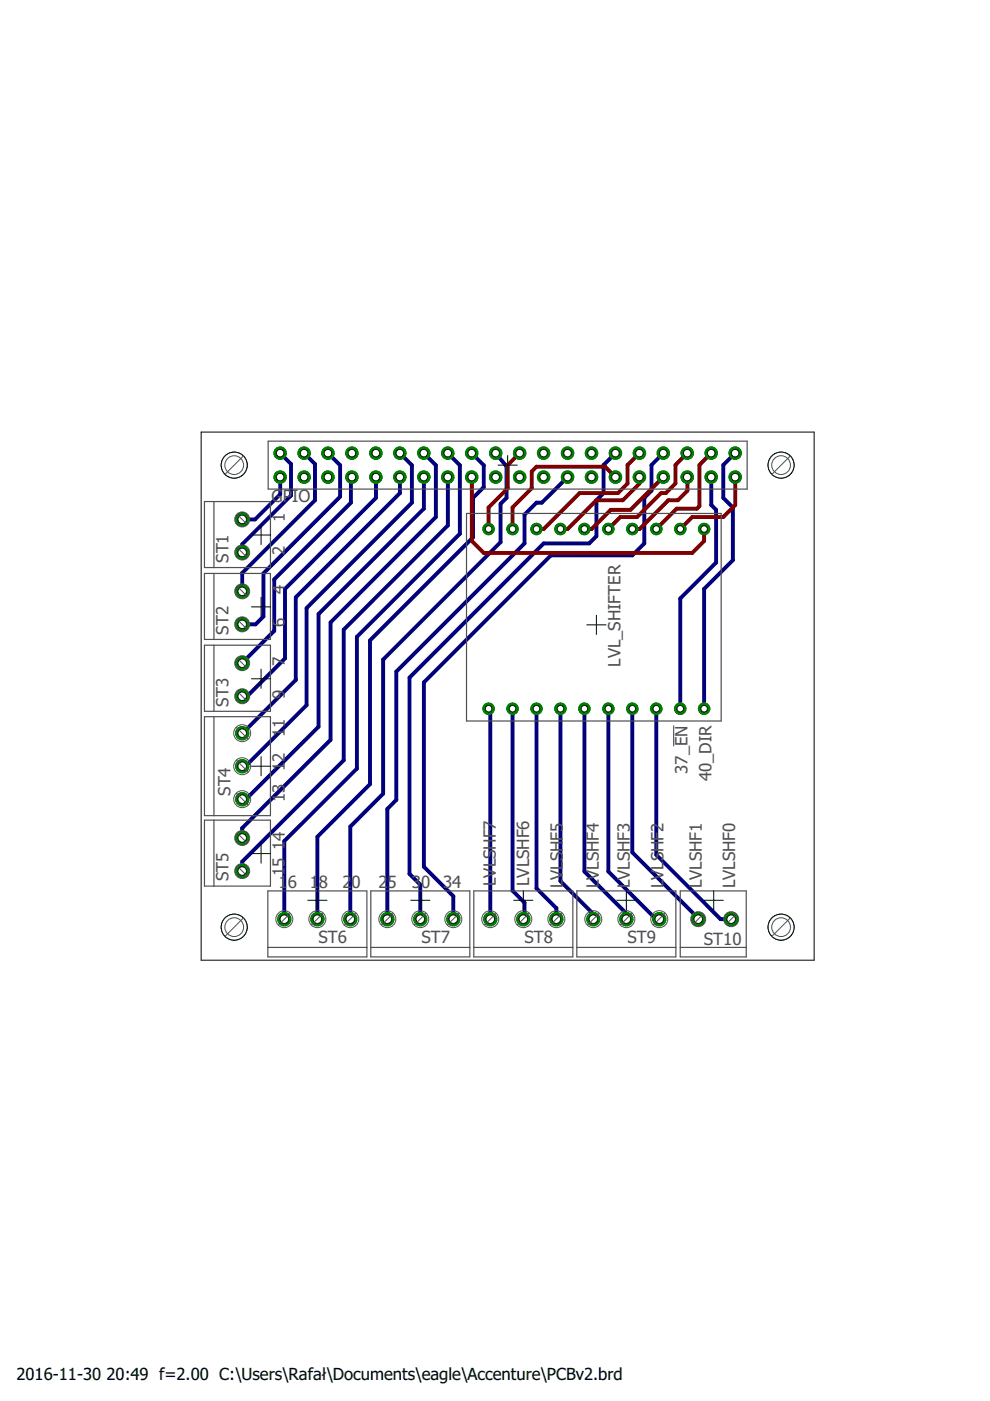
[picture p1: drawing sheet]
<svg xmlns="http://www.w3.org/2000/svg" width="210mm" height="297mm" viewBox="0 0 210 297" stroke-linecap="round" stroke-linejoin="round" font-family="sans-serif">
<defs><g id="words">
<g font-size="3.6" fill="#505050">
<text x="57.6" y="106.5">GPIO</text>
<text x="60.4" y="110.6" transform="rotate(-90 60.4 110.6)">1</text>
<text x="48.4" y="119.3" transform="rotate(-90 48.4 119.3)">ST1</text>
<text x="60.4" y="117.8" transform="rotate(-90 60.4 117.8)">2</text>
<text x="60.4" y="125.9" transform="rotate(-90 60.4 125.9)">4</text>
<text x="48.4" y="134.6" transform="rotate(-90 48.4 134.6)">ST2</text>
<text x="60.4" y="133" transform="rotate(-90 60.4 133)">6</text>
<text x="60.4" y="141.1" transform="rotate(-90 60.4 141.1)">7</text>
<text x="131.5" y="141.4" transform="rotate(-90 131.5 141.4)">LVL_SHIFTER</text>
<text x="48.4" y="149.8" transform="rotate(-90 48.4 149.8)">ST3</text>
<text x="60.4" y="148.2" transform="rotate(-90 60.4 148.2)">9</text>
<text x="60.4" y="156.4" transform="rotate(-90 60.4 156.4)">11</text>
<text x="60.4" y="163.5" transform="rotate(-90 60.4 163.5)">12</text>
<text x="145.7" y="164.1" transform="rotate(-90 145.7 164.1)">37_EN</text>
<text x="150.8" y="165.6" transform="rotate(-90 150.8 165.6)">40_DIR</text>
<text x="48.8" y="168.7" transform="rotate(-90 48.8 168.7)">ST4</text>
<text x="60.4" y="170.1" transform="rotate(-90 60.4 170.1)">13</text>
<text x="60.4" y="185.8" transform="rotate(-90 60.4 185.8)">15</text>
<text x="60.4" y="180.2" transform="rotate(-90 60.4 180.2)">14</text>
<text x="48.4" y="186.9" transform="rotate(-90 48.4 186.9)">ST5</text>
<text x="59.1" y="188.3">1</text>
<text x="61" y="188.3">6</text>
<text x="65.7" y="188.3">1</text>
<text x="67.6" y="188.3">8</text>
<text x="72.6" y="188.3">2</text>
<text x="74.6" y="188.3">0</text>
<text x="80.2" y="188.3">2</text>
<text x="82.2" y="188.3">5</text>
<text x="87.3" y="188.3">3</text>
<text x="89.3" y="188.3">0</text>
<text x="93.9" y="188.3">34</text>
<text x="105.1" y="187.8" transform="rotate(-90 105.1 187.8)">LVLSHF7</text>
<text x="112.2" y="187.8" transform="rotate(-90 112.2 187.8)">LVLSHF6</text>
<text x="119.3" y="188.3" transform="rotate(-90 119.3 188.3)">LVLSHF5</text>
<text x="127" y="188.3" transform="rotate(-90 127 188.3)">LVLSHF4</text>
<text x="133.6" y="188.3" transform="rotate(-90 133.6 188.3)">LVLSHF3</text>
<text x="140.7" y="188.3" transform="rotate(-90 140.7 188.3)">LVLSHF2</text>
<text x="148.8" y="188.3" transform="rotate(-90 148.8 188.3)">LVLSHF1</text>
<text x="155.9" y="188.3" transform="rotate(-90 155.9 188.3)">LVLSHF0</text>
<text x="67.5" y="199.9">ST6</text>
<text x="89.4" y="199.9">ST7</text>
<text x="111.2" y="199.9">ST8</text>
<text x="133.1" y="199.9">ST9</text>
<text x="149.2" y="200.3">ST10</text>
</g>
<g font-size="3.5">
<text x="3.5" y="292.5">2016-11-30</text>
<text x="22.6" y="292.5">20:49 f=2.00 C:\Users\Rafał\Documents\eagle\Accenture\PCBv2.brd</text>
</g>
</g></defs>
<g fill="none" stroke="#000080" stroke-width=".83">
<path d="M59.4 96.1l2.3 2.3v6.7l-10.3 10.3v1.7M64.5 96.1l2.3 2.3v7.7l-15.4 15.4v3.9M69.5 96.1l2.6 2.5v6.7l-16.2 16.3v9.1l-1.7 1.7h-2.8M84.8 96.1l2.5 2.5v8l-22.3 22.3v20.6l-13 13h-.6M89.9 96.1l2.5 2.5v11l-22.3 22.4v24.9l-18.7 18.7v2.1M94.9 96.1l2.6 2.5v14.6l-21.8 21.8v28l-15.4 15.3v16.6M100 96.1l2.6 2.5v4.7l-2.3 2.3v8.3l-21.9 21.9v30.5l-11.1 11.1v17.5M105.1 96.1l2.3 2.8v6.7l-1.3 1.2v8.2l-24.9 24.8v28.5l-6.9 7v19.6M130.5 96.1l-2.5 2.5v5.9l-1.6 1.6v7.6l-1.5 1.5h-9.6l-28.5 28.5v41.6l2.3 2.3v7.3M140.6 96.1l-2.5 2.5v5.4l-1.5 1.6v9.6l-2.5 2.6h-17.3l-26.9 26.9v39.1l6.2 6.2v4.9M155.9 96.1l-2.5 2.5v7l2 2v11.2l-6.1 6.1v25.4M59.4 101.2v3.6l-5.3 5.3h-2.7"/>
<path d="M74.6 101.2l-.2 .2v5.2l-16.3 16.2v11l-6.7 6.8M79.7 101.2v4.4l-19.3 19.3v14.7l-8 8h-1M84.8 101.2v3.3l-22.1 22.1v17.6l-11.3 11.2M89.9 101.2v6.6l-22.4 22.4v23.9l-15.3 15.3h-.8M94.9 101.2l.1 10.2-22.1 22.1v27.7l-21.5 21.5v2M120.3 101.2l-5.4 5.4h-1.2l-2.5 2.5v6.1l-27.2 27.2v27.2l-1.9 1.9v23.4M150.8 101.2v5.9l1 1v11.2l-7.6 7.6v23.4M103.6 150.3l.3 .3v44.3M108.7 150.3v38.5l2.5 2.6v3.5h-.2M113.7 150.3v38l4.3 4.3v2.3M118.8 150.3v36.5l7 7v1.1M123.9 150.3v34.5l8.9 8.9v1.2"/>
<path d="M129 150.3v34.5l10.1 10.1h.7M134.1 150.3v30.4l13.9 14v.2M139.1 150.3v30.9l13.7 13.7h2.2"/>
</g>
<circle cx="59.4" cy="101.2" r="1.31" fill="#008000" stroke="#008000" stroke-width=".21"/>
<circle cx="59.4" cy="101.2" r=".8" fill="#fff" stroke="#000" stroke-width=".21"/>
<circle cx="59.4" cy="96.1" r="1.31" fill="#008000" stroke="#008000" stroke-width=".21"/>
<circle cx="59.4" cy="96.1" r=".8" fill="#fff" stroke="#000" stroke-width=".21"/>
<circle cx="64.5" cy="101.2" r="1.31" fill="#008000" stroke="#008000" stroke-width=".21"/>
<circle cx="64.5" cy="101.2" r=".8" fill="#fff" stroke="#000" stroke-width=".21"/>
<circle cx="64.5" cy="96.1" r="1.31" fill="#008000" stroke="#008000" stroke-width=".21"/>
<circle cx="64.5" cy="96.1" r=".8" fill="#fff" stroke="#000" stroke-width=".21"/>
<circle cx="69.5" cy="101.2" r="1.31" fill="#008000" stroke="#008000" stroke-width=".21"/>
<circle cx="69.5" cy="101.2" r=".8" fill="#fff" stroke="#000" stroke-width=".21"/>
<circle cx="74.6" cy="101.2" r="1.31" fill="#008000" stroke="#008000" stroke-width=".21"/>
<circle cx="74.6" cy="101.2" r=".8" fill="#fff" stroke="#000" stroke-width=".21"/>
<circle cx="79.7" cy="101.2" r="1.31" fill="#008000" stroke="#008000" stroke-width=".21"/>
<circle cx="79.7" cy="101.2" r=".8" fill="#fff" stroke="#000" stroke-width=".21"/>
<circle cx="84.8" cy="101.2" r="1.31" fill="#008000" stroke="#008000" stroke-width=".21"/>
<circle cx="84.8" cy="101.2" r=".8" fill="#fff" stroke="#000" stroke-width=".21"/>
<circle cx="89.9" cy="101.2" r="1.31" fill="#008000" stroke="#008000" stroke-width=".21"/>
<circle cx="89.9" cy="101.2" r=".8" fill="#fff" stroke="#000" stroke-width=".21"/>
<circle cx="94.9" cy="101.2" r="1.31" fill="#008000" stroke="#008000" stroke-width=".21"/>
<circle cx="94.9" cy="101.2" r=".8" fill="#fff" stroke="#000" stroke-width=".21"/>
<circle cx="100" cy="101.2" r="1.31" fill="#008000" stroke="#008000" stroke-width=".21"/>
<circle cx="100" cy="101.2" r=".8" fill="#fff" stroke="#000" stroke-width=".21"/>
<circle cx="105.1" cy="101.2" r="1.31" fill="#008000" stroke="#008000" stroke-width=".21"/>
<circle cx="105.1" cy="101.2" r=".8" fill="#fff" stroke="#000" stroke-width=".21"/>
<circle cx="110.2" cy="101.2" r="1.31" fill="#008000" stroke="#008000" stroke-width=".21"/>
<circle cx="110.2" cy="101.2" r=".8" fill="#fff" stroke="#000" stroke-width=".21"/>
<circle cx="115.3" cy="101.2" r="1.31" fill="#008000" stroke="#008000" stroke-width=".21"/>
<circle cx="115.3" cy="101.2" r=".8" fill="#fff" stroke="#000" stroke-width=".21"/>
<circle cx="120.3" cy="101.2" r="1.31" fill="#008000" stroke="#008000" stroke-width=".21"/>
<circle cx="120.3" cy="101.2" r=".8" fill="#fff" stroke="#000" stroke-width=".21"/>
<circle cx="125.4" cy="101.2" r="1.31" fill="#008000" stroke="#008000" stroke-width=".21"/>
<circle cx="125.4" cy="101.2" r=".8" fill="#fff" stroke="#000" stroke-width=".21"/>
<circle cx="130.5" cy="101.2" r="1.31" fill="#008000" stroke="#008000" stroke-width=".21"/>
<circle cx="130.5" cy="101.2" r=".8" fill="#fff" stroke="#000" stroke-width=".21"/>
<circle cx="135.6" cy="101.2" r="1.31" fill="#008000" stroke="#008000" stroke-width=".21"/>
<circle cx="135.6" cy="101.2" r=".8" fill="#fff" stroke="#000" stroke-width=".21"/>
<circle cx="140.6" cy="101.2" r="1.31" fill="#008000" stroke="#008000" stroke-width=".21"/>
<circle cx="140.6" cy="101.2" r=".8" fill="#fff" stroke="#000" stroke-width=".21"/>
<circle cx="145.7" cy="101.2" r="1.31" fill="#008000" stroke="#008000" stroke-width=".21"/>
<circle cx="145.7" cy="101.2" r=".8" fill="#fff" stroke="#000" stroke-width=".21"/>
<circle cx="150.8" cy="101.2" r="1.31" fill="#008000" stroke="#008000" stroke-width=".21"/>
<circle cx="150.8" cy="101.2" r=".8" fill="#fff" stroke="#000" stroke-width=".21"/>
<circle cx="155.9" cy="101.2" r="1.31" fill="#008000" stroke="#008000" stroke-width=".21"/>
<circle cx="155.9" cy="101.2" r=".8" fill="#fff" stroke="#000" stroke-width=".21"/>
<circle cx="155.9" cy="96.1" r="1.31" fill="#008000" stroke="#008000" stroke-width=".21"/>
<circle cx="155.9" cy="96.1" r=".8" fill="#fff" stroke="#000" stroke-width=".21"/>
<circle cx="150.8" cy="96.1" r="1.31" fill="#008000" stroke="#008000" stroke-width=".21"/>
<circle cx="150.8" cy="96.1" r=".8" fill="#fff" stroke="#000" stroke-width=".21"/>
<circle cx="145.7" cy="96.1" r="1.31" fill="#008000" stroke="#008000" stroke-width=".21"/>
<circle cx="145.7" cy="96.1" r=".8" fill="#fff" stroke="#000" stroke-width=".21"/>
<circle cx="140.6" cy="96.1" r="1.31" fill="#008000" stroke="#008000" stroke-width=".21"/>
<circle cx="140.6" cy="96.1" r=".8" fill="#fff" stroke="#000" stroke-width=".21"/>
<circle cx="135.6" cy="96.1" r="1.31" fill="#008000" stroke="#008000" stroke-width=".21"/>
<circle cx="135.6" cy="96.1" r=".8" fill="#fff" stroke="#000" stroke-width=".21"/>
<circle cx="130.5" cy="96.1" r="1.31" fill="#008000" stroke="#008000" stroke-width=".21"/>
<circle cx="130.5" cy="96.1" r=".8" fill="#fff" stroke="#000" stroke-width=".21"/>
<circle cx="125.4" cy="96.1" r="1.31" fill="#008000" stroke="#008000" stroke-width=".21"/>
<circle cx="125.4" cy="96.1" r=".8" fill="#fff" stroke="#000" stroke-width=".21"/>
<circle cx="120.3" cy="96.1" r="1.31" fill="#008000" stroke="#008000" stroke-width=".21"/>
<circle cx="120.3" cy="96.1" r=".8" fill="#fff" stroke="#000" stroke-width=".21"/>
<circle cx="115.3" cy="96.1" r="1.31" fill="#008000" stroke="#008000" stroke-width=".21"/>
<circle cx="115.3" cy="96.1" r=".8" fill="#fff" stroke="#000" stroke-width=".21"/>
<circle cx="110.2" cy="96.1" r="1.31" fill="#008000" stroke="#008000" stroke-width=".21"/>
<circle cx="110.2" cy="96.1" r=".8" fill="#fff" stroke="#000" stroke-width=".21"/>
<circle cx="105.1" cy="96.1" r="1.31" fill="#008000" stroke="#008000" stroke-width=".21"/>
<circle cx="105.1" cy="96.1" r=".8" fill="#fff" stroke="#000" stroke-width=".21"/>
<circle cx="100" cy="96.1" r="1.31" fill="#008000" stroke="#008000" stroke-width=".21"/>
<circle cx="100" cy="96.1" r=".8" fill="#fff" stroke="#000" stroke-width=".21"/>
<circle cx="94.9" cy="96.1" r="1.31" fill="#008000" stroke="#008000" stroke-width=".21"/>
<circle cx="94.9" cy="96.1" r=".8" fill="#fff" stroke="#000" stroke-width=".21"/>
<circle cx="89.9" cy="96.1" r="1.31" fill="#008000" stroke="#008000" stroke-width=".21"/>
<circle cx="89.9" cy="96.1" r=".8" fill="#fff" stroke="#000" stroke-width=".21"/>
<circle cx="84.8" cy="96.1" r="1.31" fill="#008000" stroke="#008000" stroke-width=".21"/>
<circle cx="84.8" cy="96.1" r=".8" fill="#fff" stroke="#000" stroke-width=".21"/>
<circle cx="79.7" cy="96.1" r="1.31" fill="#008000" stroke="#008000" stroke-width=".21"/>
<circle cx="79.7" cy="96.1" r=".8" fill="#fff" stroke="#000" stroke-width=".21"/>
<circle cx="74.6" cy="96.1" r="1.31" fill="#008000" stroke="#008000" stroke-width=".21"/>
<circle cx="74.6" cy="96.1" r=".8" fill="#fff" stroke="#000" stroke-width=".21"/>
<circle cx="69.5" cy="96.1" r="1.31" fill="#008000" stroke="#008000" stroke-width=".21"/>
<circle cx="69.5" cy="96.1" r=".8" fill="#fff" stroke="#000" stroke-width=".21"/>
<circle cx="149.3" cy="150.3" r="1.21" fill="#008000" stroke="#008000" stroke-width=".21"/>
<circle cx="149.3" cy="150.3" r=".7" fill="#fff" stroke="#000" stroke-width=".21"/>
<circle cx="144.2" cy="150.3" r="1.21" fill="#008000" stroke="#008000" stroke-width=".21"/>
<circle cx="144.2" cy="150.3" r=".7" fill="#fff" stroke="#000" stroke-width=".21"/>
<circle cx="139.1" cy="150.3" r="1.21" fill="#008000" stroke="#008000" stroke-width=".21"/>
<circle cx="139.1" cy="150.3" r=".7" fill="#fff" stroke="#000" stroke-width=".21"/>
<circle cx="134.1" cy="150.3" r="1.21" fill="#008000" stroke="#008000" stroke-width=".21"/>
<circle cx="134.1" cy="150.3" r=".7" fill="#fff" stroke="#000" stroke-width=".21"/>
<circle cx="129" cy="150.3" r="1.21" fill="#008000" stroke="#008000" stroke-width=".21"/>
<circle cx="129" cy="150.3" r=".7" fill="#fff" stroke="#000" stroke-width=".21"/>
<circle cx="123.9" cy="150.3" r="1.21" fill="#008000" stroke="#008000" stroke-width=".21"/>
<circle cx="123.9" cy="150.3" r=".7" fill="#fff" stroke="#000" stroke-width=".21"/>
<circle cx="118.8" cy="150.3" r="1.21" fill="#008000" stroke="#008000" stroke-width=".21"/>
<circle cx="118.8" cy="150.3" r=".7" fill="#fff" stroke="#000" stroke-width=".21"/>
<circle cx="113.7" cy="150.3" r="1.21" fill="#008000" stroke="#008000" stroke-width=".21"/>
<circle cx="113.7" cy="150.3" r=".7" fill="#fff" stroke="#000" stroke-width=".21"/>
<circle cx="108.7" cy="150.3" r="1.21" fill="#008000" stroke="#008000" stroke-width=".21"/>
<circle cx="108.7" cy="150.3" r=".7" fill="#fff" stroke="#000" stroke-width=".21"/>
<circle cx="103.6" cy="150.3" r="1.21" fill="#008000" stroke="#008000" stroke-width=".21"/>
<circle cx="103.6" cy="150.3" r=".7" fill="#fff" stroke="#000" stroke-width=".21"/>
<circle cx="103.6" cy="112.2" r="1.21" fill="#008000" stroke="#008000" stroke-width=".21"/>
<circle cx="103.6" cy="112.2" r=".7" fill="#fff" stroke="#000" stroke-width=".21"/>
<circle cx="108.7" cy="112.2" r="1.21" fill="#008000" stroke="#008000" stroke-width=".21"/>
<circle cx="108.7" cy="112.2" r=".7" fill="#fff" stroke="#000" stroke-width=".21"/>
<circle cx="113.7" cy="112.2" r="1.21" fill="#008000" stroke="#008000" stroke-width=".21"/>
<circle cx="113.7" cy="112.2" r=".7" fill="#fff" stroke="#000" stroke-width=".21"/>
<circle cx="118.8" cy="112.2" r="1.21" fill="#008000" stroke="#008000" stroke-width=".21"/>
<circle cx="118.8" cy="112.2" r=".7" fill="#fff" stroke="#000" stroke-width=".21"/>
<circle cx="123.9" cy="112.2" r="1.21" fill="#008000" stroke="#008000" stroke-width=".21"/>
<circle cx="123.9" cy="112.2" r=".7" fill="#fff" stroke="#000" stroke-width=".21"/>
<circle cx="129" cy="112.2" r="1.21" fill="#008000" stroke="#008000" stroke-width=".21"/>
<circle cx="129" cy="112.2" r=".7" fill="#fff" stroke="#000" stroke-width=".21"/>
<circle cx="134.1" cy="112.2" r="1.21" fill="#008000" stroke="#008000" stroke-width=".21"/>
<circle cx="134.1" cy="112.2" r=".7" fill="#fff" stroke="#000" stroke-width=".21"/>
<circle cx="139.1" cy="112.2" r="1.21" fill="#008000" stroke="#008000" stroke-width=".21"/>
<circle cx="139.1" cy="112.2" r=".7" fill="#fff" stroke="#000" stroke-width=".21"/>
<circle cx="144.2" cy="112.2" r="1.21" fill="#008000" stroke="#008000" stroke-width=".21"/>
<circle cx="144.2" cy="112.2" r=".7" fill="#fff" stroke="#000" stroke-width=".21"/>
<circle cx="149.3" cy="112.2" r="1.21" fill="#008000" stroke="#008000" stroke-width=".21"/>
<circle cx="149.3" cy="112.2" r=".7" fill="#fff" stroke="#000" stroke-width=".21"/>
<circle cx="51.3" cy="117.1" r="1.41" fill="#008000" stroke="#008000" stroke-width=".21"/>
<circle cx="51.4" cy="117.1" r=".91" fill="#fff" stroke="#000" stroke-width=".21"/>
<circle cx="51.3" cy="110.1" r="1.41" fill="#008000" stroke="#008000" stroke-width=".21"/>
<circle cx="51.4" cy="110.1" r=".91" fill="#fff" stroke="#000" stroke-width=".21"/>
<circle cx="51.3" cy="132.4" r="1.41" fill="#008000" stroke="#008000" stroke-width=".21"/>
<circle cx="51.4" cy="132.4" r=".91" fill="#fff" stroke="#000" stroke-width=".21"/>
<circle cx="51.3" cy="125.4" r="1.41" fill="#008000" stroke="#008000" stroke-width=".21"/>
<circle cx="51.4" cy="125.4" r=".91" fill="#fff" stroke="#000" stroke-width=".21"/>
<circle cx="51.3" cy="147.6" r="1.41" fill="#008000" stroke="#008000" stroke-width=".21"/>
<circle cx="51.4" cy="147.6" r=".91" fill="#fff" stroke="#000" stroke-width=".21"/>
<circle cx="51.3" cy="140.6" r="1.41" fill="#008000" stroke="#008000" stroke-width=".21"/>
<circle cx="51.4" cy="140.6" r=".91" fill="#fff" stroke="#000" stroke-width=".21"/>
<circle cx="51.3" cy="169.4" r="1.41" fill="#008000" stroke="#008000" stroke-width=".21"/>
<circle cx="51.4" cy="169.4" r=".91" fill="#fff" stroke="#000" stroke-width=".21"/>
<circle cx="51.3" cy="162.5" r="1.41" fill="#008000" stroke="#008000" stroke-width=".21"/>
<circle cx="51.4" cy="162.5" r=".91" fill="#fff" stroke="#000" stroke-width=".21"/>
<circle cx="51.3" cy="155.5" r="1.41" fill="#008000" stroke="#008000" stroke-width=".21"/>
<circle cx="51.4" cy="155.4" r=".91" fill="#fff" stroke="#000" stroke-width=".21"/>
<circle cx="51.3" cy="184.7" r="1.41" fill="#008000" stroke="#008000" stroke-width=".21"/>
<circle cx="51.4" cy="184.7" r=".91" fill="#fff" stroke="#000" stroke-width=".21"/>
<circle cx="51.3" cy="177.7" r="1.41" fill="#008000" stroke="#008000" stroke-width=".21"/>
<circle cx="51.4" cy="177.7" r=".91" fill="#fff" stroke="#000" stroke-width=".21"/>
<circle cx="74.3" cy="194.9" r="1.41" fill="#008000" stroke="#008000" stroke-width=".21"/>
<circle cx="74.3" cy="194.9" r=".91" fill="#fff" stroke="#000" stroke-width=".21"/>
<circle cx="67.3" cy="194.9" r="1.41" fill="#008000" stroke="#008000" stroke-width=".21"/>
<circle cx="67.3" cy="194.9" r=".91" fill="#fff" stroke="#000" stroke-width=".21"/>
<circle cx="60.3" cy="194.9" r="1.41" fill="#008000" stroke="#008000" stroke-width=".21"/>
<circle cx="60.3" cy="194.9" r=".91" fill="#fff" stroke="#000" stroke-width=".21"/>
<circle cx="96.1" cy="194.9" r="1.41" fill="#008000" stroke="#008000" stroke-width=".21"/>
<circle cx="96.1" cy="194.9" r=".91" fill="#fff" stroke="#000" stroke-width=".21"/>
<circle cx="89.1" cy="194.9" r="1.41" fill="#008000" stroke="#008000" stroke-width=".21"/>
<circle cx="89.1" cy="194.9" r=".91" fill="#fff" stroke="#000" stroke-width=".21"/>
<circle cx="82.1" cy="194.9" r="1.41" fill="#008000" stroke="#008000" stroke-width=".21"/>
<circle cx="82.1" cy="194.9" r=".91" fill="#fff" stroke="#000" stroke-width=".21"/>
<circle cx="118" cy="194.9" r="1.41" fill="#008000" stroke="#008000" stroke-width=".21"/>
<circle cx="118" cy="194.9" r=".91" fill="#fff" stroke="#000" stroke-width=".21"/>
<circle cx="110.9" cy="194.9" r="1.41" fill="#008000" stroke="#008000" stroke-width=".21"/>
<circle cx="111" cy="194.9" r=".91" fill="#fff" stroke="#000" stroke-width=".21"/>
<circle cx="103.9" cy="194.9" r="1.41" fill="#008000" stroke="#008000" stroke-width=".21"/>
<circle cx="103.9" cy="194.9" r=".91" fill="#fff" stroke="#000" stroke-width=".21"/>
<circle cx="139.8" cy="194.9" r="1.41" fill="#008000" stroke="#008000" stroke-width=".21"/>
<circle cx="139.8" cy="194.9" r=".91" fill="#fff" stroke="#000" stroke-width=".21"/>
<circle cx="132.8" cy="194.9" r="1.41" fill="#008000" stroke="#008000" stroke-width=".21"/>
<circle cx="132.8" cy="194.9" r=".91" fill="#fff" stroke="#000" stroke-width=".21"/>
<circle cx="125.8" cy="194.9" r="1.41" fill="#008000" stroke="#008000" stroke-width=".21"/>
<circle cx="125.8" cy="194.9" r=".91" fill="#fff" stroke="#000" stroke-width=".21"/>
<circle cx="155" cy="194.9" r="1.41" fill="#008000" stroke="#008000" stroke-width=".21"/>
<circle cx="155" cy="194.9" r=".91" fill="#fff" stroke="#000" stroke-width=".21"/>
<circle cx="148" cy="194.9" r="1.41" fill="#008000" stroke="#008000" stroke-width=".21"/>
<circle cx="148" cy="194.9" r=".91" fill="#fff" stroke="#000" stroke-width=".21"/>
<path d="M110.2 96.1l-2.5 2.5v4.9l-4.1 4.1v4.6M135.6 96.1l-2.5 2.5v3.9l-2.1 2h-8.1l-7.6 7.7h-1.6M145.7 96.1l-2.5 2.5v3.9l-2 2h-1l-5.1 5.1h-3.6l-2.5 2.6M150.8 96.1l-2.5 2.5v8.7l-.5 .5h-4.3l-4.4 4.4M100 101.2v13.5l2.6 2.5h44.2l2.5-2.5v-2.5M130.5 101.2l-2.2-2.2h-14.6l-1 1v3.5l-4 4.1v4.6M135.6 101.2v1.3l-3.6 3.6h-5.6l-6 6.1h-1.6M140.6 101.2l-6.9 6.9h-4.2l-4.1 4.1h-1.5M145.7 101.2l.1 2.8-2.1 2.1h-2l-6.1 6.1h-1.5M155.9 101.2v5.9l-2.5 2.5h-6.6l-2.6 2.6" fill="none" stroke="#800000" stroke-width=".83"/>
<circle cx="59.4" cy="101.2" r="1.31" fill="#008000" stroke="#008000" stroke-width=".21"/>
<circle cx="59.4" cy="101.2" r=".8" fill="#fff" stroke="#000" stroke-width=".21"/>
<circle cx="59.4" cy="96.1" r="1.31" fill="#008000" stroke="#008000" stroke-width=".21"/>
<circle cx="59.4" cy="96.1" r=".8" fill="#fff" stroke="#000" stroke-width=".21"/>
<circle cx="64.5" cy="101.2" r="1.31" fill="#008000" stroke="#008000" stroke-width=".21"/>
<circle cx="64.5" cy="101.2" r=".8" fill="#fff" stroke="#000" stroke-width=".21"/>
<circle cx="64.5" cy="96.1" r="1.31" fill="#008000" stroke="#008000" stroke-width=".21"/>
<circle cx="64.5" cy="96.1" r=".8" fill="#fff" stroke="#000" stroke-width=".21"/>
<circle cx="69.5" cy="101.2" r="1.31" fill="#008000" stroke="#008000" stroke-width=".21"/>
<circle cx="69.5" cy="101.2" r=".8" fill="#fff" stroke="#000" stroke-width=".21"/>
<circle cx="74.6" cy="101.2" r="1.31" fill="#008000" stroke="#008000" stroke-width=".21"/>
<circle cx="74.6" cy="101.2" r=".8" fill="#fff" stroke="#000" stroke-width=".21"/>
<circle cx="79.7" cy="101.2" r="1.31" fill="#008000" stroke="#008000" stroke-width=".21"/>
<circle cx="79.7" cy="101.2" r=".8" fill="#fff" stroke="#000" stroke-width=".21"/>
<circle cx="84.8" cy="101.2" r="1.31" fill="#008000" stroke="#008000" stroke-width=".21"/>
<circle cx="84.8" cy="101.2" r=".8" fill="#fff" stroke="#000" stroke-width=".21"/>
<circle cx="89.9" cy="101.2" r="1.31" fill="#008000" stroke="#008000" stroke-width=".21"/>
<circle cx="89.9" cy="101.2" r=".8" fill="#fff" stroke="#000" stroke-width=".21"/>
<circle cx="94.9" cy="101.2" r="1.31" fill="#008000" stroke="#008000" stroke-width=".21"/>
<circle cx="94.9" cy="101.2" r=".8" fill="#fff" stroke="#000" stroke-width=".21"/>
<circle cx="100" cy="101.2" r="1.31" fill="#008000" stroke="#008000" stroke-width=".21"/>
<circle cx="100" cy="101.2" r=".8" fill="#fff" stroke="#000" stroke-width=".21"/>
<circle cx="105.1" cy="101.2" r="1.31" fill="#008000" stroke="#008000" stroke-width=".21"/>
<circle cx="105.1" cy="101.2" r=".8" fill="#fff" stroke="#000" stroke-width=".21"/>
<circle cx="110.2" cy="101.2" r="1.31" fill="#008000" stroke="#008000" stroke-width=".21"/>
<circle cx="110.2" cy="101.2" r=".8" fill="#fff" stroke="#000" stroke-width=".21"/>
<circle cx="115.3" cy="101.2" r="1.31" fill="#008000" stroke="#008000" stroke-width=".21"/>
<circle cx="115.3" cy="101.2" r=".8" fill="#fff" stroke="#000" stroke-width=".21"/>
<circle cx="120.3" cy="101.2" r="1.31" fill="#008000" stroke="#008000" stroke-width=".21"/>
<circle cx="120.3" cy="101.2" r=".8" fill="#fff" stroke="#000" stroke-width=".21"/>
<circle cx="125.4" cy="101.2" r="1.31" fill="#008000" stroke="#008000" stroke-width=".21"/>
<circle cx="125.4" cy="101.2" r=".8" fill="#fff" stroke="#000" stroke-width=".21"/>
<circle cx="130.5" cy="101.2" r="1.31" fill="#008000" stroke="#008000" stroke-width=".21"/>
<circle cx="130.5" cy="101.2" r=".8" fill="#fff" stroke="#000" stroke-width=".21"/>
<circle cx="135.6" cy="101.2" r="1.31" fill="#008000" stroke="#008000" stroke-width=".21"/>
<circle cx="135.6" cy="101.2" r=".8" fill="#fff" stroke="#000" stroke-width=".21"/>
<circle cx="140.6" cy="101.2" r="1.31" fill="#008000" stroke="#008000" stroke-width=".21"/>
<circle cx="140.6" cy="101.2" r=".8" fill="#fff" stroke="#000" stroke-width=".21"/>
<circle cx="145.7" cy="101.2" r="1.31" fill="#008000" stroke="#008000" stroke-width=".21"/>
<circle cx="145.7" cy="101.2" r=".8" fill="#fff" stroke="#000" stroke-width=".21"/>
<circle cx="150.8" cy="101.2" r="1.31" fill="#008000" stroke="#008000" stroke-width=".21"/>
<circle cx="150.8" cy="101.2" r=".8" fill="#fff" stroke="#000" stroke-width=".21"/>
<circle cx="155.9" cy="101.2" r="1.31" fill="#008000" stroke="#008000" stroke-width=".21"/>
<circle cx="155.9" cy="101.2" r=".8" fill="#fff" stroke="#000" stroke-width=".21"/>
<circle cx="155.9" cy="96.1" r="1.31" fill="#008000" stroke="#008000" stroke-width=".21"/>
<circle cx="155.9" cy="96.1" r=".8" fill="#fff" stroke="#000" stroke-width=".21"/>
<circle cx="150.8" cy="96.1" r="1.31" fill="#008000" stroke="#008000" stroke-width=".21"/>
<circle cx="150.8" cy="96.1" r=".8" fill="#fff" stroke="#000" stroke-width=".21"/>
<circle cx="145.7" cy="96.1" r="1.31" fill="#008000" stroke="#008000" stroke-width=".21"/>
<circle cx="145.7" cy="96.1" r=".8" fill="#fff" stroke="#000" stroke-width=".21"/>
<circle cx="140.6" cy="96.1" r="1.31" fill="#008000" stroke="#008000" stroke-width=".21"/>
<circle cx="140.6" cy="96.1" r=".8" fill="#fff" stroke="#000" stroke-width=".21"/>
<circle cx="135.6" cy="96.1" r="1.31" fill="#008000" stroke="#008000" stroke-width=".21"/>
<circle cx="135.6" cy="96.1" r=".8" fill="#fff" stroke="#000" stroke-width=".21"/>
<circle cx="130.5" cy="96.1" r="1.31" fill="#008000" stroke="#008000" stroke-width=".21"/>
<circle cx="130.5" cy="96.1" r=".8" fill="#fff" stroke="#000" stroke-width=".21"/>
<circle cx="125.4" cy="96.1" r="1.31" fill="#008000" stroke="#008000" stroke-width=".21"/>
<circle cx="125.4" cy="96.1" r=".8" fill="#fff" stroke="#000" stroke-width=".21"/>
<circle cx="120.3" cy="96.1" r="1.31" fill="#008000" stroke="#008000" stroke-width=".21"/>
<circle cx="120.3" cy="96.1" r=".8" fill="#fff" stroke="#000" stroke-width=".21"/>
<circle cx="115.3" cy="96.1" r="1.31" fill="#008000" stroke="#008000" stroke-width=".21"/>
<circle cx="115.3" cy="96.1" r=".8" fill="#fff" stroke="#000" stroke-width=".21"/>
<circle cx="110.2" cy="96.1" r="1.31" fill="#008000" stroke="#008000" stroke-width=".21"/>
<circle cx="110.2" cy="96.1" r=".8" fill="#fff" stroke="#000" stroke-width=".21"/>
<circle cx="105.1" cy="96.1" r="1.31" fill="#008000" stroke="#008000" stroke-width=".21"/>
<circle cx="105.1" cy="96.1" r=".8" fill="#fff" stroke="#000" stroke-width=".21"/>
<circle cx="100" cy="96.1" r="1.31" fill="#008000" stroke="#008000" stroke-width=".21"/>
<circle cx="100" cy="96.1" r=".8" fill="#fff" stroke="#000" stroke-width=".21"/>
<circle cx="94.9" cy="96.1" r="1.31" fill="#008000" stroke="#008000" stroke-width=".21"/>
<circle cx="94.9" cy="96.1" r=".8" fill="#fff" stroke="#000" stroke-width=".21"/>
<circle cx="89.9" cy="96.1" r="1.31" fill="#008000" stroke="#008000" stroke-width=".21"/>
<circle cx="89.9" cy="96.1" r=".8" fill="#fff" stroke="#000" stroke-width=".21"/>
<circle cx="84.8" cy="96.1" r="1.31" fill="#008000" stroke="#008000" stroke-width=".21"/>
<circle cx="84.8" cy="96.1" r=".8" fill="#fff" stroke="#000" stroke-width=".21"/>
<circle cx="79.7" cy="96.1" r="1.31" fill="#008000" stroke="#008000" stroke-width=".21"/>
<circle cx="79.7" cy="96.1" r=".8" fill="#fff" stroke="#000" stroke-width=".21"/>
<circle cx="74.6" cy="96.1" r="1.31" fill="#008000" stroke="#008000" stroke-width=".21"/>
<circle cx="74.6" cy="96.1" r=".8" fill="#fff" stroke="#000" stroke-width=".21"/>
<circle cx="69.5" cy="96.1" r="1.31" fill="#008000" stroke="#008000" stroke-width=".21"/>
<circle cx="69.5" cy="96.1" r=".8" fill="#fff" stroke="#000" stroke-width=".21"/>
<circle cx="149.3" cy="150.3" r="1.21" fill="#008000" stroke="#008000" stroke-width=".21"/>
<circle cx="149.3" cy="150.3" r=".7" fill="#fff" stroke="#000" stroke-width=".21"/>
<circle cx="144.2" cy="150.3" r="1.21" fill="#008000" stroke="#008000" stroke-width=".21"/>
<circle cx="144.2" cy="150.3" r=".7" fill="#fff" stroke="#000" stroke-width=".21"/>
<circle cx="139.1" cy="150.3" r="1.21" fill="#008000" stroke="#008000" stroke-width=".21"/>
<circle cx="139.1" cy="150.3" r=".7" fill="#fff" stroke="#000" stroke-width=".21"/>
<circle cx="134.1" cy="150.3" r="1.21" fill="#008000" stroke="#008000" stroke-width=".21"/>
<circle cx="134.1" cy="150.3" r=".7" fill="#fff" stroke="#000" stroke-width=".21"/>
<circle cx="129" cy="150.3" r="1.21" fill="#008000" stroke="#008000" stroke-width=".21"/>
<circle cx="129" cy="150.3" r=".7" fill="#fff" stroke="#000" stroke-width=".21"/>
<circle cx="123.9" cy="150.3" r="1.21" fill="#008000" stroke="#008000" stroke-width=".21"/>
<circle cx="123.9" cy="150.3" r=".7" fill="#fff" stroke="#000" stroke-width=".21"/>
<circle cx="118.8" cy="150.3" r="1.21" fill="#008000" stroke="#008000" stroke-width=".21"/>
<circle cx="118.8" cy="150.3" r=".7" fill="#fff" stroke="#000" stroke-width=".21"/>
<circle cx="113.7" cy="150.3" r="1.21" fill="#008000" stroke="#008000" stroke-width=".21"/>
<circle cx="113.7" cy="150.3" r=".7" fill="#fff" stroke="#000" stroke-width=".21"/>
<circle cx="108.7" cy="150.3" r="1.21" fill="#008000" stroke="#008000" stroke-width=".21"/>
<circle cx="108.7" cy="150.3" r=".7" fill="#fff" stroke="#000" stroke-width=".21"/>
<circle cx="103.6" cy="150.3" r="1.21" fill="#008000" stroke="#008000" stroke-width=".21"/>
<circle cx="103.6" cy="150.3" r=".7" fill="#fff" stroke="#000" stroke-width=".21"/>
<circle cx="103.6" cy="112.2" r="1.21" fill="#008000" stroke="#008000" stroke-width=".21"/>
<circle cx="103.6" cy="112.2" r=".7" fill="#fff" stroke="#000" stroke-width=".21"/>
<circle cx="108.7" cy="112.2" r="1.21" fill="#008000" stroke="#008000" stroke-width=".21"/>
<circle cx="108.7" cy="112.2" r=".7" fill="#fff" stroke="#000" stroke-width=".21"/>
<circle cx="113.7" cy="112.2" r="1.21" fill="#008000" stroke="#008000" stroke-width=".21"/>
<circle cx="113.7" cy="112.2" r=".7" fill="#fff" stroke="#000" stroke-width=".21"/>
<circle cx="118.8" cy="112.2" r="1.21" fill="#008000" stroke="#008000" stroke-width=".21"/>
<circle cx="118.8" cy="112.2" r=".7" fill="#fff" stroke="#000" stroke-width=".21"/>
<circle cx="123.9" cy="112.2" r="1.21" fill="#008000" stroke="#008000" stroke-width=".21"/>
<circle cx="123.9" cy="112.2" r=".7" fill="#fff" stroke="#000" stroke-width=".21"/>
<circle cx="129" cy="112.2" r="1.21" fill="#008000" stroke="#008000" stroke-width=".21"/>
<circle cx="129" cy="112.2" r=".7" fill="#fff" stroke="#000" stroke-width=".21"/>
<circle cx="134.1" cy="112.2" r="1.21" fill="#008000" stroke="#008000" stroke-width=".21"/>
<circle cx="134.1" cy="112.2" r=".7" fill="#fff" stroke="#000" stroke-width=".21"/>
<circle cx="139.1" cy="112.2" r="1.21" fill="#008000" stroke="#008000" stroke-width=".21"/>
<circle cx="139.1" cy="112.2" r=".7" fill="#fff" stroke="#000" stroke-width=".21"/>
<circle cx="144.2" cy="112.2" r="1.21" fill="#008000" stroke="#008000" stroke-width=".21"/>
<circle cx="144.2" cy="112.2" r=".7" fill="#fff" stroke="#000" stroke-width=".21"/>
<circle cx="149.3" cy="112.2" r="1.21" fill="#008000" stroke="#008000" stroke-width=".21"/>
<circle cx="149.3" cy="112.2" r=".7" fill="#fff" stroke="#000" stroke-width=".21"/>
<circle cx="51.3" cy="117.1" r="1.41" fill="#008000" stroke="#008000" stroke-width=".21"/>
<circle cx="51.4" cy="117.1" r=".91" fill="#fff" stroke="#000" stroke-width=".21"/>
<circle cx="51.3" cy="110.1" r="1.41" fill="#008000" stroke="#008000" stroke-width=".21"/>
<circle cx="51.4" cy="110.1" r=".91" fill="#fff" stroke="#000" stroke-width=".21"/>
<circle cx="51.3" cy="132.4" r="1.41" fill="#008000" stroke="#008000" stroke-width=".21"/>
<circle cx="51.4" cy="132.4" r=".91" fill="#fff" stroke="#000" stroke-width=".21"/>
<circle cx="51.3" cy="125.4" r="1.41" fill="#008000" stroke="#008000" stroke-width=".21"/>
<circle cx="51.4" cy="125.4" r=".91" fill="#fff" stroke="#000" stroke-width=".21"/>
<circle cx="51.3" cy="147.6" r="1.41" fill="#008000" stroke="#008000" stroke-width=".21"/>
<circle cx="51.4" cy="147.6" r=".91" fill="#fff" stroke="#000" stroke-width=".21"/>
<circle cx="51.3" cy="140.6" r="1.41" fill="#008000" stroke="#008000" stroke-width=".21"/>
<circle cx="51.4" cy="140.6" r=".91" fill="#fff" stroke="#000" stroke-width=".21"/>
<circle cx="51.3" cy="169.4" r="1.41" fill="#008000" stroke="#008000" stroke-width=".21"/>
<circle cx="51.4" cy="169.4" r=".91" fill="#fff" stroke="#000" stroke-width=".21"/>
<circle cx="51.3" cy="162.5" r="1.41" fill="#008000" stroke="#008000" stroke-width=".21"/>
<circle cx="51.4" cy="162.5" r=".91" fill="#fff" stroke="#000" stroke-width=".21"/>
<circle cx="51.3" cy="155.5" r="1.41" fill="#008000" stroke="#008000" stroke-width=".21"/>
<circle cx="51.4" cy="155.4" r=".91" fill="#fff" stroke="#000" stroke-width=".21"/>
<circle cx="51.3" cy="184.7" r="1.41" fill="#008000" stroke="#008000" stroke-width=".21"/>
<circle cx="51.4" cy="184.7" r=".91" fill="#fff" stroke="#000" stroke-width=".21"/>
<circle cx="51.3" cy="177.7" r="1.41" fill="#008000" stroke="#008000" stroke-width=".21"/>
<circle cx="51.4" cy="177.7" r=".91" fill="#fff" stroke="#000" stroke-width=".21"/>
<circle cx="74.3" cy="194.9" r="1.41" fill="#008000" stroke="#008000" stroke-width=".21"/>
<circle cx="74.3" cy="194.9" r=".91" fill="#fff" stroke="#000" stroke-width=".21"/>
<circle cx="67.3" cy="194.9" r="1.41" fill="#008000" stroke="#008000" stroke-width=".21"/>
<circle cx="67.3" cy="194.9" r=".91" fill="#fff" stroke="#000" stroke-width=".21"/>
<circle cx="60.3" cy="194.9" r="1.41" fill="#008000" stroke="#008000" stroke-width=".21"/>
<circle cx="60.3" cy="194.9" r=".91" fill="#fff" stroke="#000" stroke-width=".21"/>
<circle cx="96.1" cy="194.9" r="1.41" fill="#008000" stroke="#008000" stroke-width=".21"/>
<circle cx="96.1" cy="194.9" r=".91" fill="#fff" stroke="#000" stroke-width=".21"/>
<circle cx="89.1" cy="194.9" r="1.41" fill="#008000" stroke="#008000" stroke-width=".21"/>
<circle cx="89.1" cy="194.9" r=".91" fill="#fff" stroke="#000" stroke-width=".21"/>
<circle cx="82.1" cy="194.9" r="1.41" fill="#008000" stroke="#008000" stroke-width=".21"/>
<circle cx="82.1" cy="194.9" r=".91" fill="#fff" stroke="#000" stroke-width=".21"/>
<circle cx="118" cy="194.9" r="1.41" fill="#008000" stroke="#008000" stroke-width=".21"/>
<circle cx="118" cy="194.9" r=".91" fill="#fff" stroke="#000" stroke-width=".21"/>
<circle cx="110.9" cy="194.9" r="1.41" fill="#008000" stroke="#008000" stroke-width=".21"/>
<circle cx="111" cy="194.9" r=".91" fill="#fff" stroke="#000" stroke-width=".21"/>
<circle cx="103.9" cy="194.9" r="1.41" fill="#008000" stroke="#008000" stroke-width=".21"/>
<circle cx="103.9" cy="194.9" r=".91" fill="#fff" stroke="#000" stroke-width=".21"/>
<circle cx="139.8" cy="194.9" r="1.41" fill="#008000" stroke="#008000" stroke-width=".21"/>
<circle cx="139.8" cy="194.9" r=".91" fill="#fff" stroke="#000" stroke-width=".21"/>
<circle cx="132.8" cy="194.9" r="1.41" fill="#008000" stroke="#008000" stroke-width=".21"/>
<circle cx="132.8" cy="194.9" r=".91" fill="#fff" stroke="#000" stroke-width=".21"/>
<circle cx="125.8" cy="194.9" r="1.41" fill="#008000" stroke="#008000" stroke-width=".21"/>
<circle cx="125.8" cy="194.9" r=".91" fill="#fff" stroke="#000" stroke-width=".21"/>
<circle cx="155" cy="194.9" r="1.41" fill="#008000" stroke="#008000" stroke-width=".21"/>
<circle cx="155" cy="194.9" r=".91" fill="#fff" stroke="#000" stroke-width=".21"/>
<circle cx="148" cy="194.9" r="1.41" fill="#008000" stroke="#008000" stroke-width=".21"/>
<circle cx="148" cy="194.9" r=".91" fill="#fff" stroke="#000" stroke-width=".21"/>
<g fill="none" stroke="#505050" stroke-width=".25">
<path d="M56.9 93.5h101.5v10.2h-101.5zM43.3 106.3h14v14h-14zM45.4 106.3v14M98.9 108.9h54v44h-54zM43.3 121.6h14v14h-14zM43.3 136.8h14v14h-14zM45.4 121.6v14M45.4 136.8v14M43.3 152h14v20.9h-14zM45.4 152v20.9M43.3 173.9h14v14h-14zM45.4 173.9v14"/>
<path d="M56.8 188.9h21v14h-21zM78.6 188.9h21v14h-21zM100.5 188.9h21v14h-21zM122.3 188.9h21v14h-21zM144.2 188.9h14v14h-14zM56.8 200.9h21M78.6 200.9h21M100.5 200.9h21M122.3 200.9h21M144.2 200.9h14"/>
</g>
<g fill="none" stroke="#505050" stroke-width=".21">
<path d="M50.2 116l2.3 2.2M50.2 109l2.3 2.2M50.2 131.3l2.3 2.2M50.2 124.3l2.3 2.2M50.2 139.5l2.3 2.2M50.1 154.2l2.5 2.5M50.2 146.5l2.3 2.2M50.1 168.1l2.5 2.6M50.1 161.1l2.5 2.6M50.2 176.6l2.3 2.2M50.2 183.6l2.3 2.2M61.5 193.6l-2.5 2.5"/>
<path d="M68.5 193.6l-2.5 2.5M75.5 193.6l-2.5 2.5M83.4 193.6l-2.5 2.5M90.4 193.6l-2.6 2.5M97.4 193.6l-2.6 2.5M105.2 193.6l-2.5 2.5M112.2 193.6l-2.5 2.5M119.2 193.6l-2.6 2.5M127 193.6l-2.5 2.5M134 193.6l-2.5 2.5M141 193.6l-2.5 2.5M149.1 193.8l-2.2 2.2"/>
<path d="M156.1 193.8l-2.2 2.2"/>
<circle cx="51.4" cy="110.1" r="1.59"/>
<circle cx="51.4" cy="117.1" r="1.59"/>
<circle cx="51.4" cy="132.4" r="1.59"/>
<circle cx="51.4" cy="125.4" r="1.59"/>
<circle cx="51.4" cy="155.4" r="1.8"/>
<circle cx="51.4" cy="147.6" r="1.59"/>
<circle cx="51.4" cy="140.6" r="1.59"/>
<circle cx="51.4" cy="169.4" r="1.8"/>
<circle cx="51.4" cy="162.5" r="1.8"/>
<circle cx="51.4" cy="177.7" r="1.59"/>
<circle cx="51.4" cy="184.7" r="1.59"/>
<circle cx="60.3" cy="194.9" r="1.8"/>
<circle cx="67.3" cy="194.9" r="1.8"/>
<circle cx="74.3" cy="194.9" r="1.8"/>
<circle cx="82.1" cy="194.9" r="1.8"/>
<circle cx="89.1" cy="194.9" r="1.8"/>
<circle cx="96.1" cy="194.9" r="1.8"/>
<circle cx="103.9" cy="194.9" r="1.8"/>
<circle cx="111" cy="194.9" r="1.8"/>
<circle cx="118" cy="194.9" r="1.8"/>
<circle cx="125.8" cy="194.9" r="1.8"/>
<circle cx="132.8" cy="194.9" r="1.8"/>
<circle cx="139.8" cy="194.9" r="1.8"/>
<circle cx="148" cy="194.9" r="1.59"/>
<circle cx="155" cy="194.9" r="1.59"/>
</g>
<path d="M142.8 153.8v4.4" fill="none" stroke="#505050" stroke-width=".23"/>
<g fill="none" stroke="#000" stroke-width=".21">
<path d="M42.7 91.6h129.9v112h-129.9zM105.6 98.6h4.1M107.6 96.6v4M53.3 113.4h4.1M55.4 111.4v4.1M53.3 128.7h4.1M55.4 126.6v4.1M124.4 132.5h4.1M126.4 130.5v4M53.3 143.9h4.1M55.4 141.9v4M53.3 162.5h4.1"/>
<path d="M55.4 160.4v4.1M55.4 178.9v4.1M53.3 181h4.1M65.3 190.9h4M67.3 188.8v4.1M87.1 190.9h4M89.1 188.8v4.1M108.9 190.9h4.1M111 188.8v4.1M130.8 190.9h4M132.8 188.8v4.1M149.3 190.9h4.1"/>
<path d="M151.3 188.8v4.1"/>
<circle cx="49.7" cy="196.6" r="2.75"/>
</g>
<circle cx="49.7" cy="196.6" r="2.75" fill="#fff" stroke="#000" stroke-width=".21"/>
<circle cx="49.7" cy="98.6" r="2.75" fill="none" stroke="#000" stroke-width=".21"/>
<circle cx="49.7" cy="98.6" r="2.75" fill="#fff" stroke="#000" stroke-width=".21"/>
<circle cx="165.6" cy="98.6" r="2.75" fill="none" stroke="#000" stroke-width=".21"/>
<circle cx="165.6" cy="98.6" r="2.75" fill="#fff" stroke="#000" stroke-width=".21"/>
<circle cx="165.6" cy="196.6" r="2.75" fill="none" stroke="#000" stroke-width=".21"/>
<circle cx="165.6" cy="196.6" r="2.75" fill="#fff" stroke="#000" stroke-width=".21"/>
<g fill="none" stroke="#505050" stroke-width=".21">
<path d="M51.7 96.6l-4.1 4M167.6 96.6l-4 4M51.7 194.5l-4.1 4.1M167.6 194.5l-4 4.1"/>
<circle cx="49.7" cy="98.6" r="1.99"/>
<circle cx="165.6" cy="98.6" r="1.99"/>
<circle cx="49.7" cy="196.6" r="1.99"/>
<circle cx="165.6" cy="196.6" r="1.99"/>
</g>
<use href="#words"/>
</svg>
